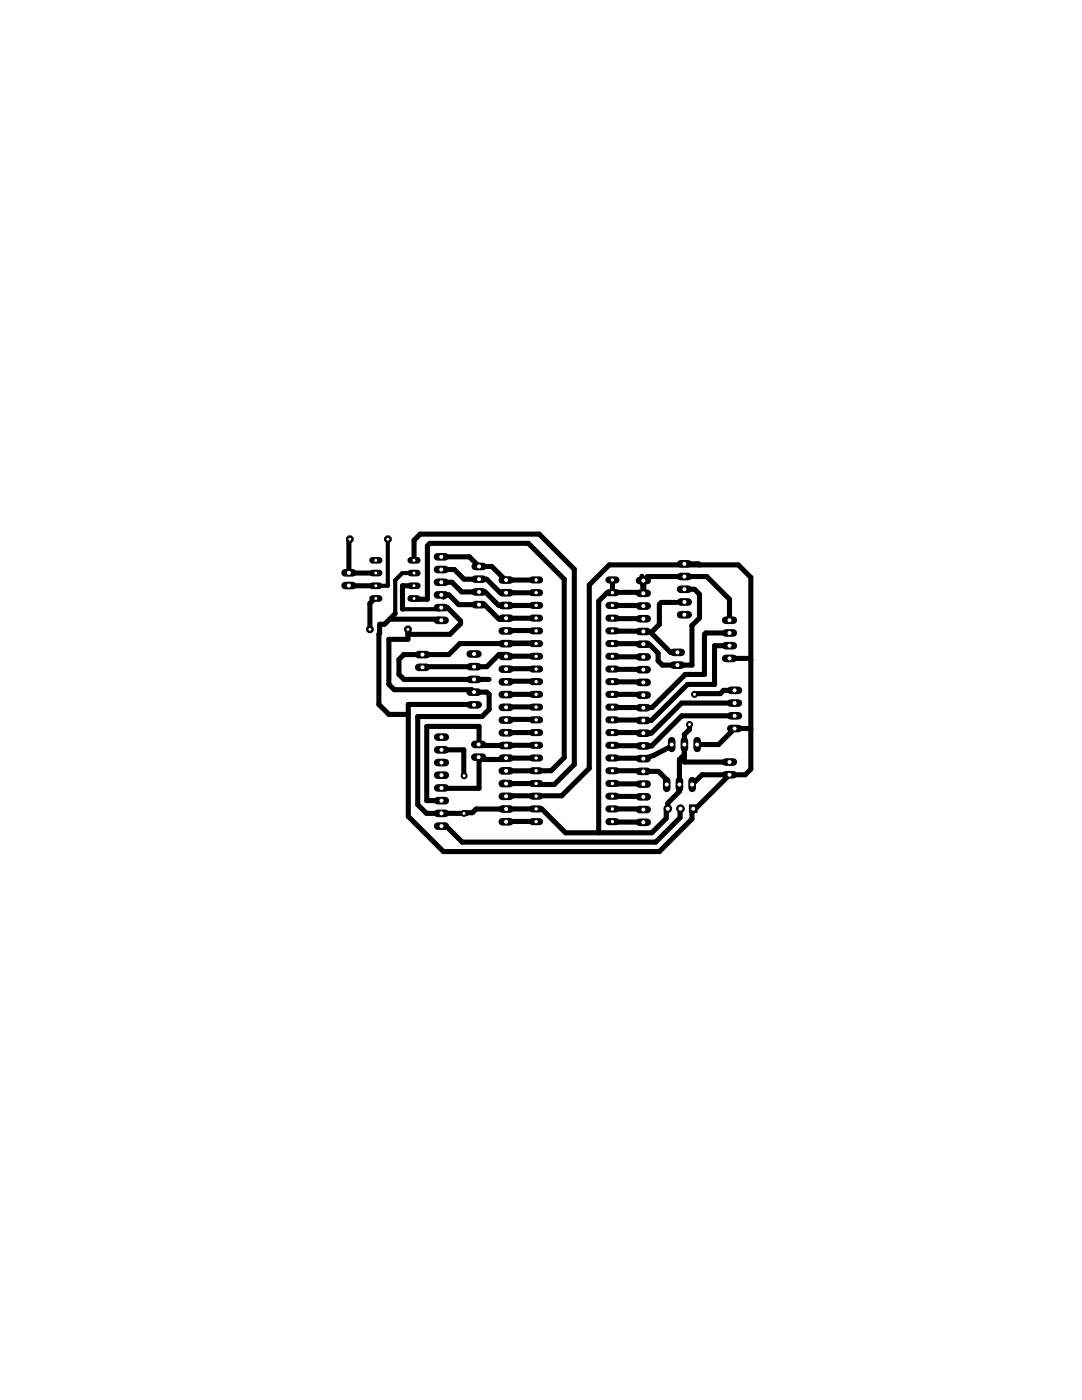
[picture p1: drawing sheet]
<svg xmlns="http://www.w3.org/2000/svg" width="216mm" height="279mm" viewBox="0 0 216 279" stroke-linecap="round" stroke-linejoin="round" font-family="sans-serif">
<g fill="none" stroke="#000" stroke-width="1">
<path d="M69.6 116.9h.1M69.6 116.9h5.4M69.8 107.6l-.2 .2v6.6h5.4M75 119.4h-.2l-1 1v5.2M82.6 116.9h-2.3v4.7M82.6 119.4l.2 .2h2.5v-10.7l.5-.5h19.6l7.2 7.2v35.6l-2.6 2.6h-9h.1M82.6 111.8v-4l1.2-1.2h23.8l7 7v39l-4 4h-3.8l-.2-.2M88.1 111.1h5.6l1.9 2h2.5l2.8 2.7 6.1-.1M88.2 116.3l-.1-.1h2.1l1.9 1.9h4.7l2.7 2.7h7.8l.3-.2M88.3 113.9l-.2-.2h2.6l1.9 1.9h4.5l2.7 2.7h7.1M88.5 119.2l-.4-.5h1.5l1.9 2h5.2l2.9 2.9h1.2l.2-.2h5.9M107 118.3h-.1"/>
<path d="M122.2 115.7v2.6M122.2 118.3l5.8-.1 .4 .2M122.2 118.3h-1.1l-1.6 1.7v46.2M128.1 115l.3 3.4M128.4 118.4v-2.5l.8-.8h11.8l4.6 4.5v4.2M136.6 117.6h2l1 1v4.7l-1.5 1.5v7.9h-5.9l-.9-.8v-1.6l-1.6-1.6h-.9l-.5-.2h-6.1M136.6 112.5h2.8l.2 .2M77.8 123.6h10l.3 .2M77.8 123.6l-1.1 1h-.9v1.8l-.2 .2v14l2 2h3.9M78.9 122.4l-1.1 1.2M81.4 125.6v2h-3.8v9l1.1 1h15.4l.5 .5h2.5l.5 .5v3l-1.4 1.4h-12.8v17.6l1.7 1.7h8l.1-.1h1.1l.7-.7 13.1-.1 4.7 4.8h17.3l2.8-2.9v-1.5l.3-.4M88.1 121.3h1.2l2.6 2.6v.6l-2.1 2.1h-8.4"/>
<path d="M100.6 128.2l.4 .3 .1-.2h5.9v.1h-15.2l-2.3 2.2h-8.9l-1 1v3l1 1h17M100.6 130.6l.4 .4h6l.5-.2M101.6 131l-.4-.4h-1.6l-2.5 2.5h-12.7l-.1 .1M107 125.9h-6M107 133.5h-6M107 136h-5.9l-.1 .1M107 138.6h-6M107 123.4h-.1M107 120.8h-.1M122.2 138.6h6l.1 .1M122.2 136l6.1 .1 .1 .1M122.2 133.5l6.2 .1"/>
<path d="M122.2 131v.1h6.1M122.2 120.8h.1M122.2 123.4v.1h6.1M122.2 128.4v.1M122.2 120.8h6.1l.1 .1M128.3 138.7h.1M128.3 131.1h.1M128.3 123.5h.1M129.8 126.2l4 4h1.4M135 120.2h-3l-.4 .4v4l-1.6 1.6h-1.2l-.5-.2-6.1-.1M145.6 131.4h4l.2 .2M145.6 126.3h-4.8l-.2 .3v8h-3.9l-6.6 6.6h-7.9"/>
<path d="M145.6 128.9h-3v7.7h-5.4l-7.2 7.2-7.8-.1M146.6 137.8h-2.2l-.7 .6h-5l-.1 .2M88.1 149.6h4.4l.1 5.2M94.6 140.7l1-.1h-14.1v22.3l7 7h43.1l6.5-6.5v-1.6l.2-.4-.1-.1v.7l7.4-7.4M95.5 151.1l.1 6.2-7.5-.1M95.5 148.6l.1 .1M100.6 156.1l.4 .3M101 151.3h5.9M101 151.3l-.3 .3h-5.1M101 148.8h-5.4v-3.8h-10.4v14.8h2.9M101.1 151.2l-.1 .1M101.1 148.7l-.1 .1"/>
<path d="M101.1 156.3l-.1 .1M107 151.3h-.1M107 148.7l-6 .1M107 141.1l-6 .1M107 143.7l-5.9-.1-.1 .1M107 146.2h-6M107 156.4h-6M122.2 158.9l6.2 .1M122.2 156.4l6.2 .1M122.2 153.8l9.2 .1 1.6 1.7v1M122.2 151.3h.1M128.3 141.2h.1"/>
<path d="M134 148.6v.3l-3.6 1.9-2 .6-6.2-.1M136.6 150.6l-1 1v6.3l-2.4 2.4v1.1M137.6 144.6v1l-1 1v5.5h9M138.1 156.6l2-2h8.6l1.1-1.1v-38.3l-2.5-2.5h-25.7l-4 4v36.6l-5.5 5.5h-11l-.1 .1M146.6 142.9h-10.6l-6 6-7.8-.1M146.6 140.3h-10.6l-6 6-7.8-.1M149.8 145.6l-.2-.2h-3l-3.2 3.2h-4.3M107 164h-6M122.2 161.4h6.1l.1 .2M122.2 164l6.2 .1M133.2 161.3v.1M135.8 161.4l-.1 1.8-4.9 4.9h-38.6l-3.2-3.2h-.9"/>
</g>
<path d="M77.4 107.6v9.3h-2.4M82.6 114.4h-2.3l-1.4 1.4v6.6M88.1 121.3l-.4 .3h-7.4" fill="none" stroke="#000" stroke-width=".83"/>
<path d="M87.3 147.1h1.6" fill="none" stroke="#000" stroke-width="1.5"/>
<circle cx="88.1" cy="147.1" r=".51" fill="#fff" stroke="#000" stroke-width=".2"/>
<path d="M87.3 149.6h1.6" fill="none" stroke="#000" stroke-width="1.5"/>
<circle cx="88.1" cy="149.6" r=".51" fill="#fff" stroke="#000" stroke-width=".2"/>
<path d="M87.3 152.2h1.6" fill="none" stroke="#000" stroke-width="1.5"/>
<circle cx="88.1" cy="152.2" r=".51" fill="#fff" stroke="#000" stroke-width=".2"/>
<path d="M87.3 154.7h1.6" fill="none" stroke="#000" stroke-width="1.5"/>
<circle cx="88.1" cy="154.7" r=".51" fill="#fff" stroke="#000" stroke-width=".2"/>
<path d="M87.3 157.2h1.6" fill="none" stroke="#000" stroke-width="1.5"/>
<circle cx="88.1" cy="157.2" r=".51" fill="#fff" stroke="#000" stroke-width=".2"/>
<path d="M87.3 159.8h1.6" fill="none" stroke="#000" stroke-width="1.5"/>
<circle cx="88.1" cy="159.8" r=".51" fill="#fff" stroke="#000" stroke-width=".2"/>
<path d="M87.3 162.3h1.6" fill="none" stroke="#000" stroke-width="1.5"/>
<circle cx="88.1" cy="162.3" r=".51" fill="#fff" stroke="#000" stroke-width=".2"/>
<path d="M87.3 164.9h1.6" fill="none" stroke="#000" stroke-width="1.5"/>
<circle cx="88.1" cy="164.9" r=".51" fill="#fff" stroke="#000" stroke-width=".2"/>
<path d="M144.8 154.6h1.5" fill="none" stroke="#000" stroke-width="1.5"/>
<circle cx="145.6" cy="154.6" r=".51" fill="#fff" stroke="#000" stroke-width=".2"/>
<path d="M144.8 152.1h1.5" fill="none" stroke="#000" stroke-width="1.5"/>
<circle cx="145.6" cy="152.1" r=".51" fill="#fff" stroke="#000" stroke-width=".2"/>
<path d="M134.4 132.7h1.5" fill="none" stroke="#000" stroke-width="1.5"/>
<circle cx="135.2" cy="132.7" r=".51" fill="#fff" stroke="#000" stroke-width=".2"/>
<path d="M134.4 130.2h1.5" fill="none" stroke="#000" stroke-width="1.5"/>
<circle cx="135.2" cy="130.2" r=".51" fill="#fff" stroke="#000" stroke-width=".2"/>
<path d="M83.5 130.6h1.6" fill="none" stroke="#000" stroke-width="1.5"/>
<circle cx="84.3" cy="130.6" r=".51" fill="#fff" stroke="#000" stroke-width=".2"/>
<path d="M83.5 133.2h1.6" fill="none" stroke="#000" stroke-width="1.5"/>
<circle cx="84.3" cy="133.2" r=".51" fill="#fff" stroke="#000" stroke-width=".2"/>
<path d="M137.6 160.6h1.5v1.6h-1.5z" fill="#000" stroke="#000" stroke-width=".2"/>
<circle cx="138.3" cy="161.4" r=".51" fill="#fff" stroke="#000" stroke-width=".2"/>
<circle cx="135.8" cy="161.4" r=".76" fill="#000" stroke="#000" stroke-width=".2"/>
<circle cx="135.8" cy="161.4" r=".51" fill="#fff" stroke="#000" stroke-width=".2"/>
<circle cx="133.2" cy="161.4" r=".76" fill="#000" stroke="#000" stroke-width=".2"/>
<circle cx="133.2" cy="161.4" r=".51" fill="#fff" stroke="#000" stroke-width=".2"/>
<path d="M106.3 115.7h1.4" fill="none" stroke="#000" stroke-width="1.4"/>
<circle cx="107" cy="115.7" r=".44" fill="#fff" stroke="#000" stroke-width=".2"/>
<path d="M106.3 118.3h1.4" fill="none" stroke="#000" stroke-width="1.4"/>
<circle cx="107" cy="118.3" r=".44" fill="#fff" stroke="#000" stroke-width=".2"/>
<path d="M106.3 120.8h1.4" fill="none" stroke="#000" stroke-width="1.4"/>
<circle cx="107" cy="120.8" r=".44" fill="#fff" stroke="#000" stroke-width=".2"/>
<path d="M106.3 123.4h1.4" fill="none" stroke="#000" stroke-width="1.4"/>
<circle cx="107" cy="123.4" r=".44" fill="#fff" stroke="#000" stroke-width=".2"/>
<path d="M106.3 125.9h1.4" fill="none" stroke="#000" stroke-width="1.4"/>
<circle cx="107" cy="125.9" r=".44" fill="#fff" stroke="#000" stroke-width=".2"/>
<path d="M106.3 128.4h1.4" fill="none" stroke="#000" stroke-width="1.4"/>
<circle cx="107" cy="128.4" r=".44" fill="#fff" stroke="#000" stroke-width=".2"/>
<path d="M106.3 131h1.4" fill="none" stroke="#000" stroke-width="1.4"/>
<circle cx="107" cy="131" r=".44" fill="#fff" stroke="#000" stroke-width=".2"/>
<path d="M106.3 133.5h1.4" fill="none" stroke="#000" stroke-width="1.4"/>
<circle cx="107" cy="133.5" r=".44" fill="#fff" stroke="#000" stroke-width=".2"/>
<path d="M106.3 136h1.4" fill="none" stroke="#000" stroke-width="1.4"/>
<circle cx="107" cy="136" r=".44" fill="#fff" stroke="#000" stroke-width=".2"/>
<path d="M106.3 138.6h1.4" fill="none" stroke="#000" stroke-width="1.4"/>
<circle cx="107" cy="138.6" r=".44" fill="#fff" stroke="#000" stroke-width=".2"/>
<path d="M106.3 141.1h1.4" fill="none" stroke="#000" stroke-width="1.4"/>
<circle cx="107" cy="141.1" r=".44" fill="#fff" stroke="#000" stroke-width=".2"/>
<path d="M106.3 143.7h1.4" fill="none" stroke="#000" stroke-width="1.4"/>
<circle cx="107" cy="143.7" r=".44" fill="#fff" stroke="#000" stroke-width=".2"/>
<path d="M106.3 146.2h1.4" fill="none" stroke="#000" stroke-width="1.4"/>
<circle cx="107" cy="146.2" r=".44" fill="#fff" stroke="#000" stroke-width=".2"/>
<path d="M106.3 148.7h1.4" fill="none" stroke="#000" stroke-width="1.4"/>
<circle cx="107" cy="148.7" r=".44" fill="#fff" stroke="#000" stroke-width=".2"/>
<path d="M106.3 151.3h1.4" fill="none" stroke="#000" stroke-width="1.4"/>
<circle cx="107" cy="151.3" r=".44" fill="#fff" stroke="#000" stroke-width=".2"/>
<path d="M106.3 153.8h1.4" fill="none" stroke="#000" stroke-width="1.4"/>
<circle cx="107" cy="153.8" r=".44" fill="#fff" stroke="#000" stroke-width=".2"/>
<path d="M106.3 156.4h1.4" fill="none" stroke="#000" stroke-width="1.4"/>
<circle cx="107" cy="156.4" r=".44" fill="#fff" stroke="#000" stroke-width=".2"/>
<path d="M106.3 158.9h1.4" fill="none" stroke="#000" stroke-width="1.4"/>
<circle cx="107" cy="158.9" r=".44" fill="#fff" stroke="#000" stroke-width=".2"/>
<path d="M106.3 161.4h1.4" fill="none" stroke="#000" stroke-width="1.4"/>
<circle cx="107" cy="161.4" r=".44" fill="#fff" stroke="#000" stroke-width=".2"/>
<path d="M106.3 164h1.4" fill="none" stroke="#000" stroke-width="1.4"/>
<circle cx="107" cy="164" r=".44" fill="#fff" stroke="#000" stroke-width=".2"/>
<path d="M121.5 115.7h1.4" fill="none" stroke="#000" stroke-width="1.4"/>
<circle cx="122.2" cy="115.7" r=".44" fill="#fff" stroke="#000" stroke-width=".2"/>
<path d="M121.5 118.3h1.4" fill="none" stroke="#000" stroke-width="1.4"/>
<circle cx="122.2" cy="118.3" r=".44" fill="#fff" stroke="#000" stroke-width=".2"/>
<path d="M121.5 120.8h1.4" fill="none" stroke="#000" stroke-width="1.4"/>
<circle cx="122.2" cy="120.8" r=".44" fill="#fff" stroke="#000" stroke-width=".2"/>
<path d="M121.5 123.4h1.4" fill="none" stroke="#000" stroke-width="1.4"/>
<circle cx="122.2" cy="123.4" r=".44" fill="#fff" stroke="#000" stroke-width=".2"/>
<path d="M121.5 125.9h1.4" fill="none" stroke="#000" stroke-width="1.4"/>
<circle cx="122.2" cy="125.9" r=".44" fill="#fff" stroke="#000" stroke-width=".2"/>
<path d="M121.5 128.4h1.4" fill="none" stroke="#000" stroke-width="1.4"/>
<circle cx="122.2" cy="128.4" r=".44" fill="#fff" stroke="#000" stroke-width=".2"/>
<path d="M121.5 131h1.4" fill="none" stroke="#000" stroke-width="1.4"/>
<circle cx="122.2" cy="131" r=".44" fill="#fff" stroke="#000" stroke-width=".2"/>
<path d="M121.5 133.5h1.4" fill="none" stroke="#000" stroke-width="1.4"/>
<circle cx="122.2" cy="133.5" r=".44" fill="#fff" stroke="#000" stroke-width=".2"/>
<path d="M121.5 136h1.4" fill="none" stroke="#000" stroke-width="1.4"/>
<circle cx="122.2" cy="136" r=".44" fill="#fff" stroke="#000" stroke-width=".2"/>
<path d="M121.5 138.6h1.4" fill="none" stroke="#000" stroke-width="1.4"/>
<circle cx="122.2" cy="138.6" r=".44" fill="#fff" stroke="#000" stroke-width=".2"/>
<path d="M121.5 141.1h1.4" fill="none" stroke="#000" stroke-width="1.4"/>
<circle cx="122.2" cy="141.1" r=".44" fill="#fff" stroke="#000" stroke-width=".2"/>
<path d="M121.5 143.7h1.4" fill="none" stroke="#000" stroke-width="1.4"/>
<circle cx="122.2" cy="143.7" r=".44" fill="#fff" stroke="#000" stroke-width=".2"/>
<path d="M121.5 146.2h1.4" fill="none" stroke="#000" stroke-width="1.4"/>
<circle cx="122.2" cy="146.2" r=".44" fill="#fff" stroke="#000" stroke-width=".2"/>
<path d="M121.5 148.7h1.4" fill="none" stroke="#000" stroke-width="1.4"/>
<circle cx="122.2" cy="148.7" r=".44" fill="#fff" stroke="#000" stroke-width=".2"/>
<path d="M121.5 151.3h1.4" fill="none" stroke="#000" stroke-width="1.4"/>
<circle cx="122.2" cy="151.3" r=".44" fill="#fff" stroke="#000" stroke-width=".2"/>
<path d="M121.5 153.8h1.4" fill="none" stroke="#000" stroke-width="1.4"/>
<circle cx="122.2" cy="153.8" r=".44" fill="#fff" stroke="#000" stroke-width=".2"/>
<path d="M121.5 156.4h1.4" fill="none" stroke="#000" stroke-width="1.4"/>
<circle cx="122.2" cy="156.4" r=".44" fill="#fff" stroke="#000" stroke-width=".2"/>
<path d="M121.5 158.9h1.4" fill="none" stroke="#000" stroke-width="1.4"/>
<circle cx="122.2" cy="158.9" r=".44" fill="#fff" stroke="#000" stroke-width=".2"/>
<path d="M121.5 161.4h1.4" fill="none" stroke="#000" stroke-width="1.4"/>
<circle cx="122.2" cy="161.4" r=".44" fill="#fff" stroke="#000" stroke-width=".2"/>
<path d="M121.5 164h1.4" fill="none" stroke="#000" stroke-width="1.4"/>
<circle cx="122.2" cy="164" r=".44" fill="#fff" stroke="#000" stroke-width=".2"/>
<path d="M100.2 164h1.5" fill="none" stroke="#000" stroke-width="1.5"/>
<circle cx="101" cy="164" r=".51" fill="#fff" stroke="#000" stroke-width=".2"/>
<path d="M100.2 161.5h1.5" fill="none" stroke="#000" stroke-width="1.5"/>
<circle cx="101" cy="161.5" r=".51" fill="#fff" stroke="#000" stroke-width=".2"/>
<path d="M100.2 158.9h1.5" fill="none" stroke="#000" stroke-width="1.5"/>
<circle cx="101" cy="158.9" r=".51" fill="#fff" stroke="#000" stroke-width=".2"/>
<path d="M100.2 156.4h1.5" fill="none" stroke="#000" stroke-width="1.5"/>
<circle cx="101" cy="156.4" r=".51" fill="#fff" stroke="#000" stroke-width=".2"/>
<path d="M100.2 153.8h1.5" fill="none" stroke="#000" stroke-width="1.5"/>
<circle cx="101" cy="153.8" r=".51" fill="#fff" stroke="#000" stroke-width=".2"/>
<path d="M100.2 151.3h1.5" fill="none" stroke="#000" stroke-width="1.5"/>
<circle cx="101" cy="151.3" r=".51" fill="#fff" stroke="#000" stroke-width=".2"/>
<path d="M100.2 148.8h1.5" fill="none" stroke="#000" stroke-width="1.5"/>
<circle cx="101" cy="148.8" r=".51" fill="#fff" stroke="#000" stroke-width=".2"/>
<path d="M100.2 146.2h1.5" fill="none" stroke="#000" stroke-width="1.5"/>
<circle cx="101" cy="146.2" r=".51" fill="#fff" stroke="#000" stroke-width=".2"/>
<path d="M100.2 143.7h1.5" fill="none" stroke="#000" stroke-width="1.5"/>
<circle cx="101" cy="143.7" r=".51" fill="#fff" stroke="#000" stroke-width=".2"/>
<path d="M100.2 141.2h1.5" fill="none" stroke="#000" stroke-width="1.5"/>
<circle cx="101" cy="141.2" r=".51" fill="#fff" stroke="#000" stroke-width=".2"/>
<path d="M100.2 138.6h1.5" fill="none" stroke="#000" stroke-width="1.5"/>
<circle cx="101" cy="138.6" r=".51" fill="#fff" stroke="#000" stroke-width=".2"/>
<path d="M100.2 136.1h1.5" fill="none" stroke="#000" stroke-width="1.5"/>
<circle cx="101" cy="136.1" r=".51" fill="#fff" stroke="#000" stroke-width=".2"/>
<path d="M100.2 133.5h1.5" fill="none" stroke="#000" stroke-width="1.5"/>
<circle cx="101" cy="133.5" r=".51" fill="#fff" stroke="#000" stroke-width=".2"/>
<path d="M100.2 131h1.5" fill="none" stroke="#000" stroke-width="1.5"/>
<circle cx="101" cy="131" r=".51" fill="#fff" stroke="#000" stroke-width=".2"/>
<path d="M100.2 128.5h1.5" fill="none" stroke="#000" stroke-width="1.5"/>
<circle cx="101" cy="128.5" r=".51" fill="#fff" stroke="#000" stroke-width=".2"/>
<path d="M100.2 125.9h1.5" fill="none" stroke="#000" stroke-width="1.5"/>
<circle cx="101" cy="125.9" r=".51" fill="#fff" stroke="#000" stroke-width=".2"/>
<path d="M100.2 123.4h1.5" fill="none" stroke="#000" stroke-width="1.5"/>
<circle cx="101" cy="123.4" r=".51" fill="#fff" stroke="#000" stroke-width=".2"/>
<path d="M100.2 120.8h1.5" fill="none" stroke="#000" stroke-width="1.5"/>
<circle cx="101" cy="120.8" r=".51" fill="#fff" stroke="#000" stroke-width=".2"/>
<path d="M100.2 118.3h1.5" fill="none" stroke="#000" stroke-width="1.5"/>
<circle cx="101" cy="118.3" r=".51" fill="#fff" stroke="#000" stroke-width=".2"/>
<path d="M100.2 115.8h1.5" fill="none" stroke="#000" stroke-width="1.5"/>
<circle cx="101" cy="115.8" r=".51" fill="#fff" stroke="#000" stroke-width=".2"/>
<path d="M127.6 115.9h1.5" fill="none" stroke="#000" stroke-width="1.5"/>
<circle cx="128.4" cy="115.9" r=".51" fill="#fff" stroke="#000" stroke-width=".2"/>
<path d="M127.6 118.4h1.5" fill="none" stroke="#000" stroke-width="1.5"/>
<circle cx="128.4" cy="118.4" r=".51" fill="#fff" stroke="#000" stroke-width=".2"/>
<path d="M127.6 120.9h1.5" fill="none" stroke="#000" stroke-width="1.5"/>
<circle cx="128.4" cy="120.9" r=".51" fill="#fff" stroke="#000" stroke-width=".2"/>
<path d="M127.6 123.5h1.5" fill="none" stroke="#000" stroke-width="1.5"/>
<circle cx="128.4" cy="123.5" r=".51" fill="#fff" stroke="#000" stroke-width=".2"/>
<path d="M127.6 126h1.5" fill="none" stroke="#000" stroke-width="1.5"/>
<circle cx="128.4" cy="126" r=".51" fill="#fff" stroke="#000" stroke-width=".2"/>
<path d="M127.6 128.6h1.5" fill="none" stroke="#000" stroke-width="1.5"/>
<circle cx="128.4" cy="128.6" r=".51" fill="#fff" stroke="#000" stroke-width=".2"/>
<path d="M127.6 131.1h1.5" fill="none" stroke="#000" stroke-width="1.5"/>
<circle cx="128.4" cy="131.1" r=".51" fill="#fff" stroke="#000" stroke-width=".2"/>
<path d="M127.6 133.6h1.5" fill="none" stroke="#000" stroke-width="1.5"/>
<circle cx="128.4" cy="133.6" r=".51" fill="#fff" stroke="#000" stroke-width=".2"/>
<path d="M127.6 136.2h1.5" fill="none" stroke="#000" stroke-width="1.5"/>
<circle cx="128.4" cy="136.2" r=".51" fill="#fff" stroke="#000" stroke-width=".2"/>
<path d="M127.6 138.7h1.5" fill="none" stroke="#000" stroke-width="1.5"/>
<circle cx="128.4" cy="138.7" r=".51" fill="#fff" stroke="#000" stroke-width=".2"/>
<path d="M127.6 141.2h1.5" fill="none" stroke="#000" stroke-width="1.5"/>
<circle cx="128.4" cy="141.2" r=".51" fill="#fff" stroke="#000" stroke-width=".2"/>
<path d="M127.6 143.8h1.5" fill="none" stroke="#000" stroke-width="1.5"/>
<circle cx="128.4" cy="143.8" r=".51" fill="#fff" stroke="#000" stroke-width=".2"/>
<path d="M127.6 146.3h1.5" fill="none" stroke="#000" stroke-width="1.5"/>
<circle cx="128.4" cy="146.3" r=".51" fill="#fff" stroke="#000" stroke-width=".2"/>
<path d="M127.6 148.9h1.5" fill="none" stroke="#000" stroke-width="1.5"/>
<circle cx="128.4" cy="148.9" r=".51" fill="#fff" stroke="#000" stroke-width=".2"/>
<path d="M127.6 151.4h1.5" fill="none" stroke="#000" stroke-width="1.5"/>
<circle cx="128.4" cy="151.4" r=".51" fill="#fff" stroke="#000" stroke-width=".2"/>
<path d="M127.6 153.9h1.5" fill="none" stroke="#000" stroke-width="1.5"/>
<circle cx="128.4" cy="153.9" r=".51" fill="#fff" stroke="#000" stroke-width=".2"/>
<path d="M127.6 156.5h1.5" fill="none" stroke="#000" stroke-width="1.5"/>
<circle cx="128.4" cy="156.5" r=".51" fill="#fff" stroke="#000" stroke-width=".2"/>
<path d="M127.6 159h1.5" fill="none" stroke="#000" stroke-width="1.5"/>
<circle cx="128.4" cy="159" r=".51" fill="#fff" stroke="#000" stroke-width=".2"/>
<path d="M127.6 161.6h1.5" fill="none" stroke="#000" stroke-width="1.5"/>
<circle cx="128.4" cy="161.6" r=".51" fill="#fff" stroke="#000" stroke-width=".2"/>
<path d="M127.6 164.1h1.5" fill="none" stroke="#000" stroke-width="1.5"/>
<circle cx="128.4" cy="164.1" r=".51" fill="#fff" stroke="#000" stroke-width=".2"/>
<path d="M82 119.4h1.3" fill="none" stroke="#000" stroke-width="1.3"/>
<circle cx="82.6" cy="119.4" r=".4" fill="#fff" stroke="#000" stroke-width=".2"/>
<path d="M82 116.9h1.3" fill="none" stroke="#000" stroke-width="1.3"/>
<circle cx="82.6" cy="116.9" r=".4" fill="#fff" stroke="#000" stroke-width=".2"/>
<path d="M82 114.4h1.3" fill="none" stroke="#000" stroke-width="1.3"/>
<circle cx="82.6" cy="114.4" r=".4" fill="#fff" stroke="#000" stroke-width=".2"/>
<path d="M82 111.8h1.3" fill="none" stroke="#000" stroke-width="1.3"/>
<circle cx="82.6" cy="111.8" r=".4" fill="#fff" stroke="#000" stroke-width=".2"/>
<path d="M74.3 111.8h1.3" fill="none" stroke="#000" stroke-width="1.3"/>
<circle cx="75" cy="111.8" r=".4" fill="#fff" stroke="#000" stroke-width=".2"/>
<path d="M74.3 114.4h1.3" fill="none" stroke="#000" stroke-width="1.3"/>
<circle cx="75" cy="114.4" r=".4" fill="#fff" stroke="#000" stroke-width=".2"/>
<path d="M74.3 116.9h1.3" fill="none" stroke="#000" stroke-width="1.3"/>
<circle cx="75" cy="116.9" r=".4" fill="#fff" stroke="#000" stroke-width=".2"/>
<path d="M74.3 119.4h1.3" fill="none" stroke="#000" stroke-width="1.3"/>
<circle cx="75" cy="119.4" r=".4" fill="#fff" stroke="#000" stroke-width=".2"/>
<circle cx="81.4" cy="125.6" r=".71" fill="#000" stroke="#000" stroke-width=".2"/>
<circle cx="81.4" cy="125.6" r=".4" fill="#fff" stroke="#000" stroke-width=".2"/>
<circle cx="73.8" cy="125.6" r=".71" fill="#000" stroke="#000" stroke-width=".2"/>
<circle cx="73.8" cy="125.6" r=".4" fill="#fff" stroke="#000" stroke-width=".2"/>
<circle cx="69.8" cy="107.6" r=".71" fill="#000" stroke="#000" stroke-width=".2"/>
<circle cx="69.8" cy="107.6" r=".4" fill="#fff" stroke="#000" stroke-width=".2"/>
<circle cx="77.4" cy="107.6" r=".71" fill="#000" stroke="#000" stroke-width=".2"/>
<circle cx="77.4" cy="107.6" r=".4" fill="#fff" stroke="#000" stroke-width=".2"/>
<path d="M68.9 116.9h1.5" fill="none" stroke="#000" stroke-width="1.5"/>
<circle cx="69.6" cy="116.9" r=".51" fill="#fff" stroke="#000" stroke-width=".2"/>
<path d="M68.9 114.3h1.5" fill="none" stroke="#000" stroke-width="1.5"/>
<circle cx="69.6" cy="114.3" r=".51" fill="#fff" stroke="#000" stroke-width=".2"/>
<path d="M145.8 137.8h1.5" fill="none" stroke="#000" stroke-width="1.5"/>
<circle cx="146.6" cy="137.8" r=".51" fill="#fff" stroke="#000" stroke-width=".2"/>
<path d="M145.8 140.3h1.5" fill="none" stroke="#000" stroke-width="1.5"/>
<circle cx="146.6" cy="140.3" r=".51" fill="#fff" stroke="#000" stroke-width=".2"/>
<path d="M145.8 142.9h1.5" fill="none" stroke="#000" stroke-width="1.5"/>
<circle cx="146.6" cy="142.9" r=".51" fill="#fff" stroke="#000" stroke-width=".2"/>
<path d="M145.8 145.4h1.5" fill="none" stroke="#000" stroke-width="1.5"/>
<circle cx="146.6" cy="145.4" r=".51" fill="#fff" stroke="#000" stroke-width=".2"/>
<path d="M144.8 123.8h1.5" fill="none" stroke="#000" stroke-width="1.5"/>
<circle cx="145.6" cy="123.8" r=".51" fill="#fff" stroke="#000" stroke-width=".2"/>
<path d="M144.8 126.3h1.5" fill="none" stroke="#000" stroke-width="1.5"/>
<circle cx="145.6" cy="126.3" r=".51" fill="#fff" stroke="#000" stroke-width=".2"/>
<path d="M144.8 128.9h1.5" fill="none" stroke="#000" stroke-width="1.5"/>
<circle cx="145.6" cy="128.9" r=".51" fill="#fff" stroke="#000" stroke-width=".2"/>
<path d="M144.8 131.4h1.5" fill="none" stroke="#000" stroke-width="1.5"/>
<circle cx="145.6" cy="131.4" r=".51" fill="#fff" stroke="#000" stroke-width=".2"/>
<path d="M138.1 155.8v1.5" fill="none" stroke="#000" stroke-width="1.5"/>
<circle cx="138.1" cy="156.6" r=".51" fill="#fff" stroke="#000" stroke-width=".2"/>
<path d="M135.6 155.8v1.5" fill="none" stroke="#000" stroke-width="1.5"/>
<circle cx="135.6" cy="156.6" r=".51" fill="#fff" stroke="#000" stroke-width=".2"/>
<path d="M133 155.8v1.5" fill="none" stroke="#000" stroke-width="1.5"/>
<circle cx="133" cy="156.6" r=".51" fill="#fff" stroke="#000" stroke-width=".2"/>
<path d="M139.1 147.8v1.6" fill="none" stroke="#000" stroke-width="1.5"/>
<circle cx="139.1" cy="148.6" r=".51" fill="#fff" stroke="#000" stroke-width=".2"/>
<path d="M136.6 147.8v1.6" fill="none" stroke="#000" stroke-width="1.5"/>
<circle cx="136.6" cy="148.6" r=".51" fill="#fff" stroke="#000" stroke-width=".2"/>
<path d="M134 147.8v1.6" fill="none" stroke="#000" stroke-width="1.5"/>
<circle cx="134" cy="148.6" r=".51" fill="#fff" stroke="#000" stroke-width=".2"/>
<path d="M87.3 123.8h1.5" fill="none" stroke="#000" stroke-width="1.5"/>
<circle cx="88.1" cy="123.8" r=".51" fill="#fff" stroke="#000" stroke-width=".2"/>
<path d="M87.3 121.3h1.5" fill="none" stroke="#000" stroke-width="1.5"/>
<circle cx="88.1" cy="121.3" r=".51" fill="#fff" stroke="#000" stroke-width=".2"/>
<path d="M87.3 118.7h1.5" fill="none" stroke="#000" stroke-width="1.5"/>
<circle cx="88.1" cy="118.7" r=".51" fill="#fff" stroke="#000" stroke-width=".2"/>
<path d="M87.3 116.2h1.5" fill="none" stroke="#000" stroke-width="1.5"/>
<circle cx="88.1" cy="116.2" r=".51" fill="#fff" stroke="#000" stroke-width=".2"/>
<path d="M87.3 113.7h1.5" fill="none" stroke="#000" stroke-width="1.5"/>
<circle cx="88.1" cy="113.7" r=".51" fill="#fff" stroke="#000" stroke-width=".2"/>
<path d="M87.3 111.1h1.5" fill="none" stroke="#000" stroke-width="1.5"/>
<circle cx="88.1" cy="111.1" r=".51" fill="#fff" stroke="#000" stroke-width=".2"/>
<path d="M135.8 122.7h1.5" fill="none" stroke="#000" stroke-width="1.5"/>
<circle cx="136.6" cy="122.7" r=".51" fill="#fff" stroke="#000" stroke-width=".2"/>
<path d="M135.8 120.1h1.5" fill="none" stroke="#000" stroke-width="1.5"/>
<circle cx="136.6" cy="120.1" r=".51" fill="#fff" stroke="#000" stroke-width=".2"/>
<path d="M135.8 117.6h1.5" fill="none" stroke="#000" stroke-width="1.5"/>
<circle cx="136.6" cy="117.6" r=".51" fill="#fff" stroke="#000" stroke-width=".2"/>
<path d="M135.8 115.1h1.5" fill="none" stroke="#000" stroke-width="1.5"/>
<circle cx="136.6" cy="115.1" r=".51" fill="#fff" stroke="#000" stroke-width=".2"/>
<path d="M135.8 112.5h1.5" fill="none" stroke="#000" stroke-width="1.5"/>
<circle cx="136.6" cy="112.5" r=".51" fill="#fff" stroke="#000" stroke-width=".2"/>
<path d="M93.8 130.5h1.6" fill="none" stroke="#000" stroke-width="1.5"/>
<circle cx="94.6" cy="130.5" r=".51" fill="#fff" stroke="#000" stroke-width=".2"/>
<path d="M93.8 133.1h1.6" fill="none" stroke="#000" stroke-width="1.5"/>
<circle cx="94.6" cy="133.1" r=".51" fill="#fff" stroke="#000" stroke-width=".2"/>
<path d="M93.8 135.6h1.6" fill="none" stroke="#000" stroke-width="1.5"/>
<circle cx="94.6" cy="135.6" r=".51" fill="#fff" stroke="#000" stroke-width=".2"/>
<path d="M93.8 138.1h1.6" fill="none" stroke="#000" stroke-width="1.5"/>
<circle cx="94.6" cy="138.1" r=".51" fill="#fff" stroke="#000" stroke-width=".2"/>
<path d="M93.8 140.7h1.6" fill="none" stroke="#000" stroke-width="1.5"/>
<circle cx="94.6" cy="140.7" r=".51" fill="#fff" stroke="#000" stroke-width=".2"/>
<path d="M94.7 151.1h1.6" fill="none" stroke="#000" stroke-width="1.5"/>
<circle cx="95.5" cy="151.1" r=".51" fill="#fff" stroke="#000" stroke-width=".2"/>
<path d="M94.7 148.6h1.6" fill="none" stroke="#000" stroke-width="1.5"/>
<circle cx="95.5" cy="148.6" r=".51" fill="#fff" stroke="#000" stroke-width=".2"/>
<path d="M94.8 120.7h1.6" fill="none" stroke="#000" stroke-width="1.5"/>
<circle cx="95.6" cy="120.7" r=".51" fill="#fff" stroke="#000" stroke-width=".2"/>
<path d="M94.8 118.1h1.6" fill="none" stroke="#000" stroke-width="1.5"/>
<circle cx="95.6" cy="118.1" r=".51" fill="#fff" stroke="#000" stroke-width=".2"/>
<path d="M94.8 115.6h1.6" fill="none" stroke="#000" stroke-width="1.5"/>
<circle cx="95.6" cy="115.6" r=".51" fill="#fff" stroke="#000" stroke-width=".2"/>
<path d="M94.8 113.1h1.6" fill="none" stroke="#000" stroke-width="1.5"/>
<circle cx="95.6" cy="113.1" r=".51" fill="#fff" stroke="#000" stroke-width=".2"/>
<circle cx="138.6" cy="138.6" r=".59" fill="#000" stroke="#000" stroke-width=".2"/>
<circle cx="138.6" cy="138.6" r=".4" fill="#fff" stroke="#000" stroke-width=".2"/>
<circle cx="137.6" cy="144.6" r=".59" fill="#000" stroke="#000" stroke-width=".2"/>
<circle cx="137.6" cy="144.6" r=".4" fill="#fff" stroke="#000" stroke-width=".2"/>
<circle cx="92.6" cy="154.8" r=".59" fill="#000" stroke="#000" stroke-width=".2"/>
<circle cx="92.6" cy="154.8" r=".4" fill="#fff" stroke="#000" stroke-width=".2"/>
<circle cx="92.6" cy="162.3" r=".59" fill="#000" stroke="#000" stroke-width=".2"/>
<circle cx="92.6" cy="162.3" r=".4" fill="#fff" stroke="#000" stroke-width=".2"/>
</svg>
